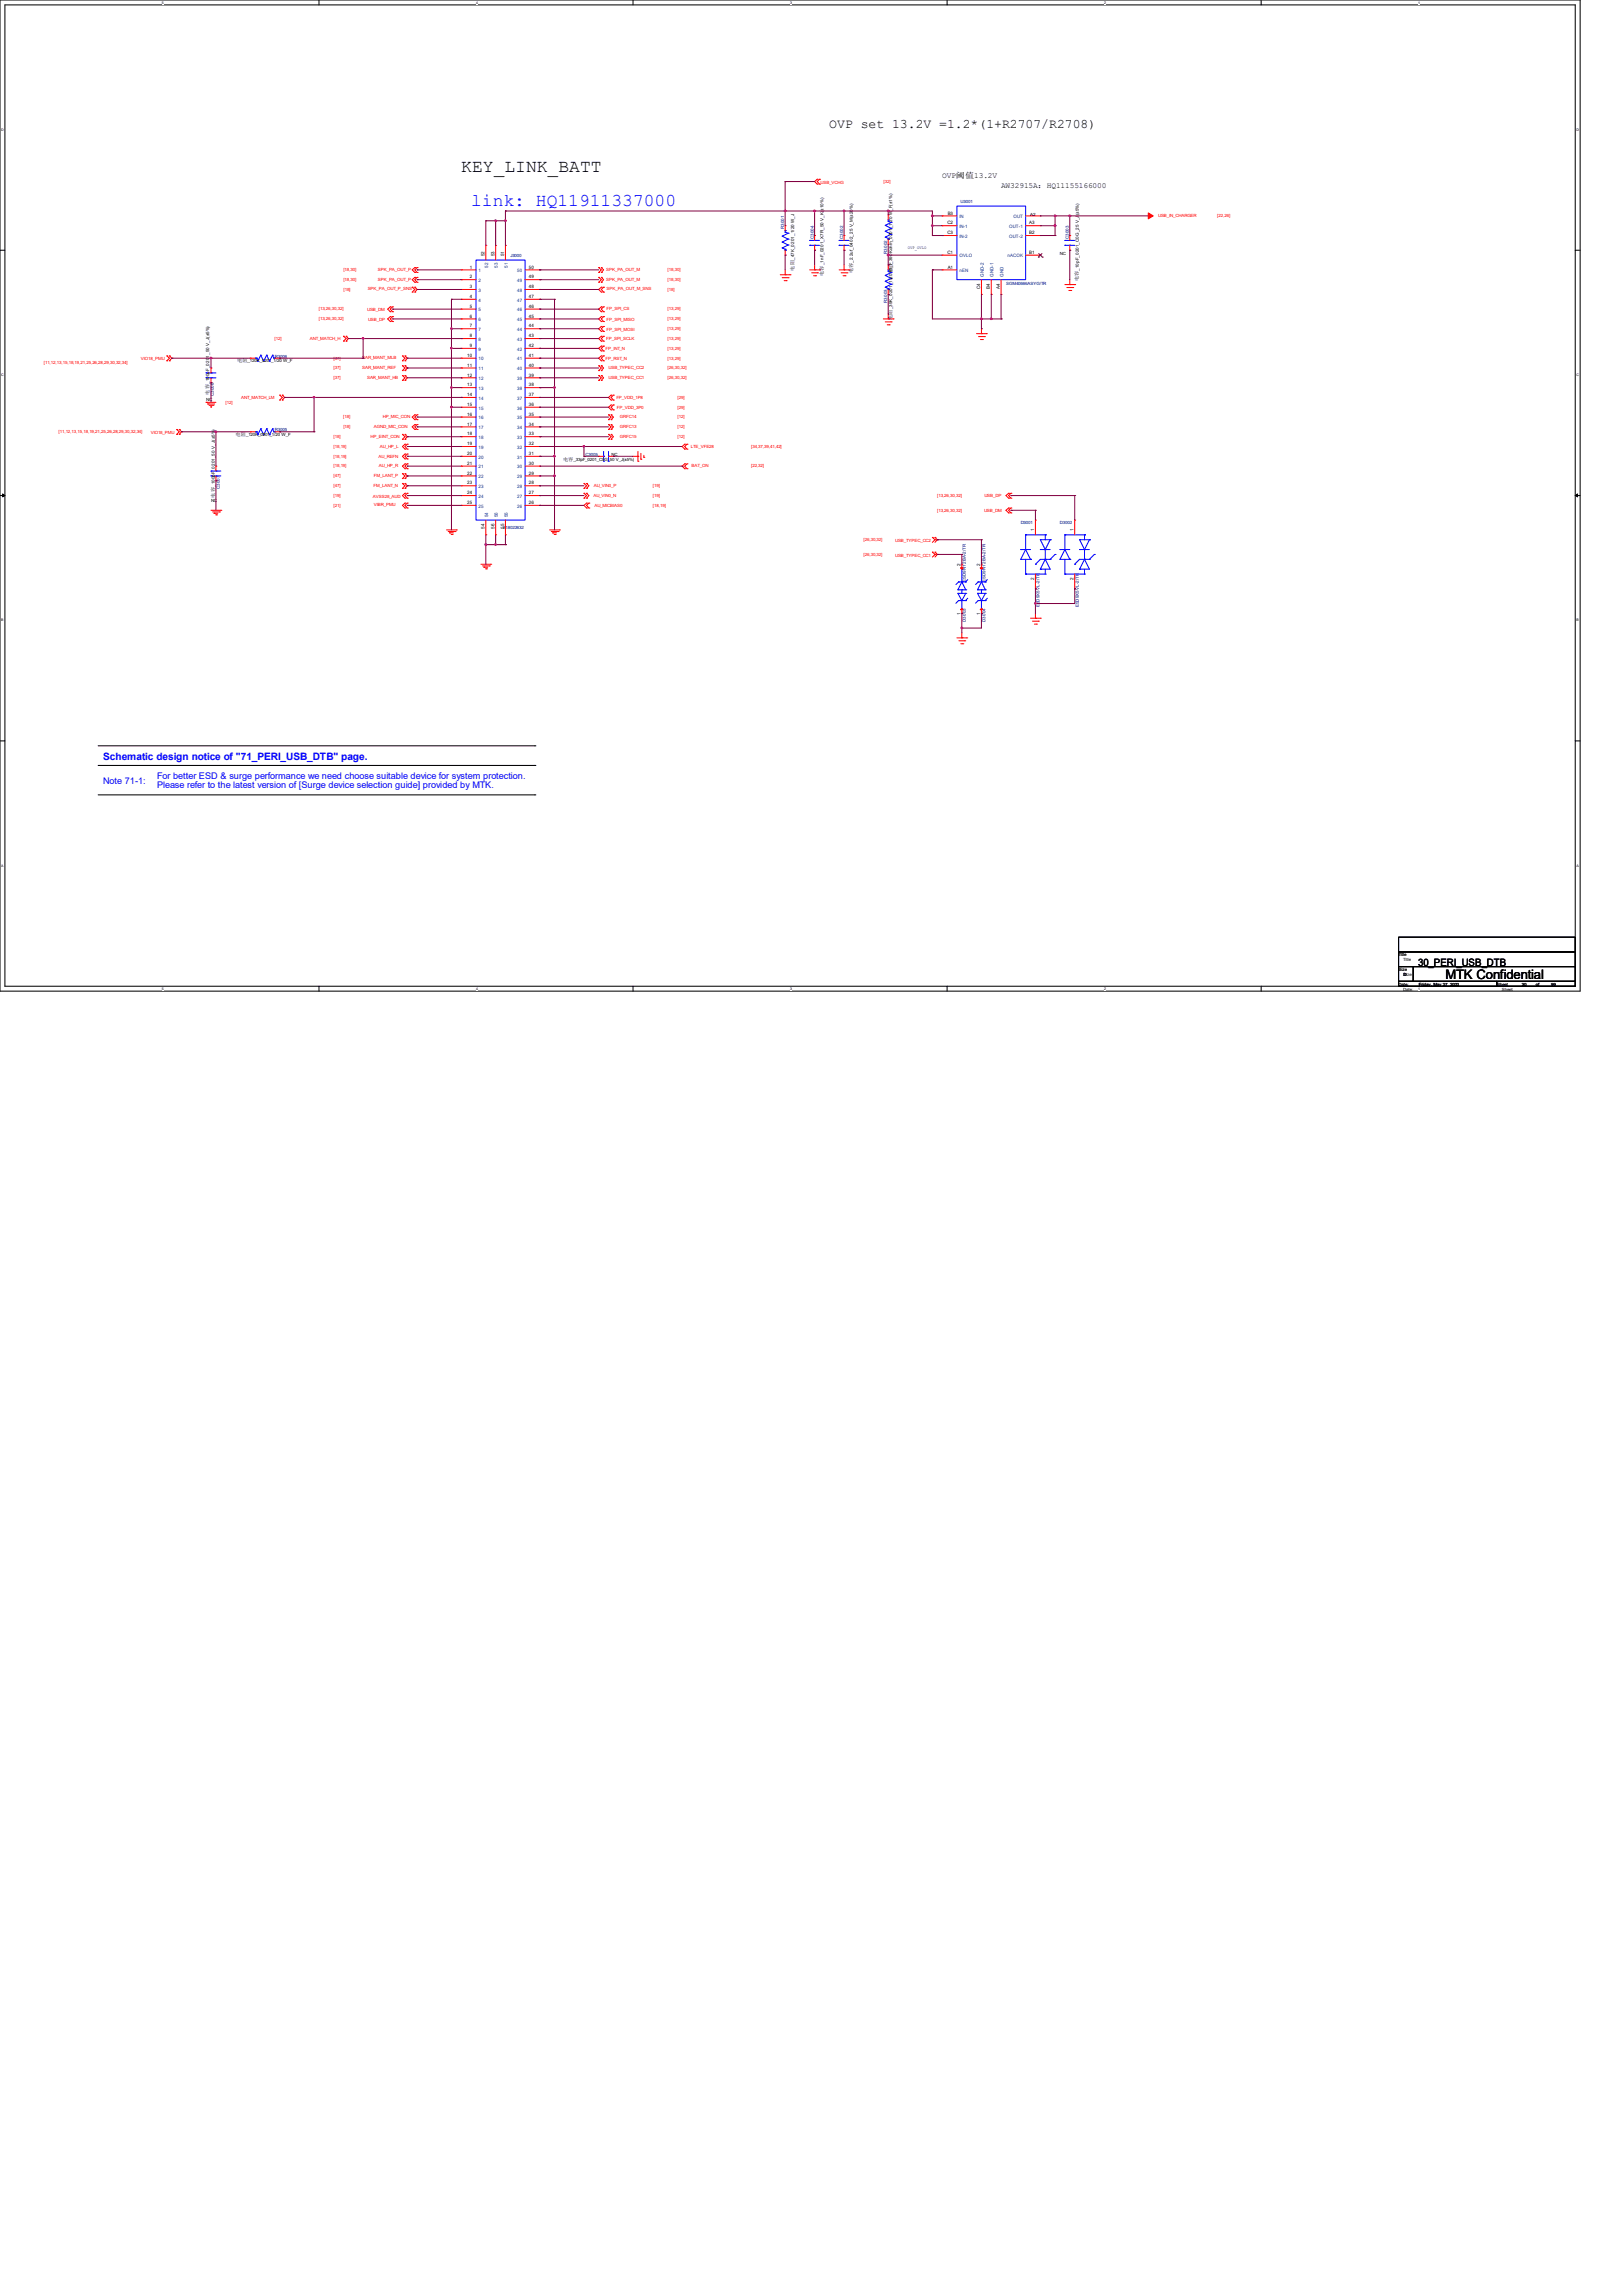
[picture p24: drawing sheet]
<svg xmlns="http://www.w3.org/2000/svg" width="210mm" height="297mm" viewBox="0 0 210 297" stroke-linecap="round" stroke-linejoin="round" font-family="sans-serif">
<defs><g id="words">
<text font-size="2.3" x="59.7" y="22.2">KEY_LINK_BATT</text>
<text font-size="2.3" fill="#00f" x="61" y="26.7">link: HQ11911337000</text>
<g font-size="1.7">
<text x="107.3" y="16.6">OVP set 13.2V =1.2*(1+R2707/R2708)</text>
<text x="187" y="126.7">MTK Confidential</text>
</g>
<text font-size="1.3" fill="#00f" x="13.3" y="98.4">Schematic design notice of &quot;71_PERI_USB_DTB&quot; page.</text>
<text font-size="1.3" x="183.5" y="125">30_PERI_USB_DTB</text>
<g font-size="1.2" fill="#00f">
<text x="13.3" y="101.4">Note 71-1:</text>
<text x="20.3" y="100.8">For better ESD &amp; surge performance we need choose suitable device for system protection.</text>
<text x="20.3" y="102">Please refer to the latest version of [Surge device selection guide] provided by MTK.</text>
</g>
<g font-size="1">
<text x="121.9" y="23.1">OVP阈值13.2V</text>
<text x="129.5" y="24.3">AW32915A：HQ11155166000</text>
</g>
<g font-size=".6" fill="#f00">
<text x="106.2" y="23.8">USB_VCHG</text>
<text x="114.3" y="23.7">[32]</text>
<text x="149.9" y="28.1">USB_IN_CHARGER</text>
<text x="157.5" y="28.1">[22,26]</text>
<text x="44.4" y="35.1">[18,30]</text>
<text x="48.9" y="35.1">SPK_PA_OUT_P</text>
<text x="78.4" y="35.1">SPK_PA_OUT_M</text>
<text x="86.4" y="35.1">[18,30]</text>
<text x="41.2" y="41.4">[13,26,30,32]</text>
<text x="41.2" y="40.2">[13,26,30,32]</text>
<text x="44.4" y="36.4">[18,30]</text>
<text x="44.4" y="37.6">[18]</text>
<text x="47.5" y="40.3">USB_DM</text>
<text x="47.6" y="37.6">SPK_PA_OUT_P_SNS</text>
<text x="47.6" y="41.5">USB_DP</text>
<text x="48.9" y="36.4">SPK_PA_OUT_P</text>
<text x="78.4" y="36.4">SPK_PA_OUT_M</text>
<text x="78.5" y="41.5">FP_SPI_MISO</text>
<text x="78.5" y="40.2">FP_SPI_CS</text>
<text x="78.5" y="37.6">SPK_PA_OUT_M_SNS</text>
<text x="86.4" y="40.2">[13,29]</text>
<text x="86.4" y="41.4">[13,29]</text>
<text x="86.4" y="37.6">[18]</text>
<text x="86.4" y="36.4">[18,30]</text>
<text x="5.7" y="47.2">[11,12,13,15,18,19,21,25,26,28,29,30,32,34]</text>
<text x="18.2" y="46.6">VIO18_PMU</text>
<text x="35.5" y="44">[12]</text>
<text x="40.1" y="44">ANT_MATCH_H</text>
<text x="43.2" y="47.8">[37]</text>
<text x="43.2" y="46.5">[37]</text>
<text x="46.9" y="47.8">SAR_MANT_REF</text>
<text x="46.9" y="46.5">SAR_MANT_MLB</text>
<text x="78.4" y="45.3">FP_INT_N</text>
<text x="78.4" y="46.6">FP_RST_N</text>
<text x="78.4" y="44">FP_SPI_SCLK</text>
<text x="78.5" y="42.8">FP_SPI_MOSI</text>
<text x="78.7" y="47.8">USB_TYPEC_CC2</text>
<text x="86.4" y="47.8">[26,30,32]</text>
<text x="86.4" y="42.7">[13,29]</text>
<text x="86.4" y="45.3">[13,29]</text>
<text x="86.4" y="46.5">[13,29]</text>
<text x="86.4" y="44">[13,29]</text>
<text x="29.2" y="52.2">[12]</text>
<text x="31.2" y="51.7">ANT_MATCH_LM</text>
<text x="43.2" y="49.1">[37]</text>
<text x="47.5" y="49">SAR_MANT_HB</text>
<text x="78.7" y="49.1">USB_TYPEC_CC1</text>
<text x="79.8" y="51.6">FP_VDD_1P8</text>
<text x="79.8" y="52.9">FP_VDD_3P0</text>
<text x="86.4" y="49.1">[26,30,32]</text>
<text x="87.7" y="51.6">[29]</text>
<text x="87.7" y="52.9">[29]</text>
<text x="7.6" y="56.1">[11,12,13,15,18,19,21,25,26,28,29,30,32,34]</text>
<text x="19.5" y="56.1">VIO18_PMU</text>
<text x="43.2" y="58">[18,19]</text>
<text x="43.2" y="59.2">[18,19]</text>
<text x="43.2" y="56.7">[18]</text>
<text x="44.4" y="54.1">[18]</text>
<text x="44.4" y="55.4">[18]</text>
<text x="48" y="56.6">HP_EINT_CON</text>
<text x="48.4" y="55.4">AGND_MIC_CON</text>
<text x="49" y="59.2">AU_REFN</text>
<text x="49.1" y="58">AU_HP_L</text>
<text x="49.5" y="54.1">HP_MIC_CON</text>
<text x="80.2" y="55.4">GRFC13</text>
<text x="80.2" y="56.7">GRFC15</text>
<text x="80.2" y="54.1">GRFC14</text>
<text x="87.7" y="55.4">[12]</text>
<text x="87.7" y="56.7">[12]</text>
<text x="87.7" y="54.1">[12]</text>
<text x="89.4" y="58">LTE_VFE28</text>
<text x="97.2" y="58">[34,37,39,41,42]</text>
<text x="43.2" y="60.5">[18,19]</text>
<text x="43.2" y="61.8">[47]</text>
<text x="43.2" y="65.6">[21]</text>
<text x="43.2" y="63">[47]</text>
<text x="43.2" y="64.3">[19]</text>
<text x="48.3" y="64.4">AVSS28_AUD</text>
<text x="48.3" y="63">FM_LANT_N</text>
<text x="48.4" y="61.7">FM_LANT_P</text>
<text x="48.4" y="65.5">VIBR_PMU</text>
<text x="49" y="60.5">AU_HP_R</text>
<text x="76.8" y="64.3">AU_VIN0_N</text>
<text x="76.8" y="63">AU_VIN0_P</text>
<text x="76.9" y="65.6">AU_MICBIAS0</text>
<text x="84.5" y="63">[19]</text>
<text x="84.5" y="65.6">[18,19]</text>
<text x="84.5" y="64.3">[19]</text>
<text x="89.5" y="60.5">BAT_ON</text>
<text x="97.2" y="60.5">[22,32]</text>
<text x="121.3" y="64.3">[13,26,30,32]</text>
<text x="127.4" y="64.3">USB_DP</text>
<text x="111.7" y="70">[26,30,32]</text>
<text x="111.7" y="71.9">[26,30,32]</text>
<text x="115.8" y="70.2">USB_TYPEC_CC2</text>
<text x="121.3" y="66.2">[13,26,30,32]</text>
<text x="127.3" y="66.3">USB_DM</text>
<text x="115.8" y="72.1">USB_TYPEC_CC1</text>
</g>
<g font-size=".6" fill="#000080">
<text x="101.5" y="29.7" transform="rotate(-90 101.5 29.7)">R3001</text>
<text x="124.3" y="26.3">U3001</text>
<text x="66" y="33.3">J3000</text>
<text x="105.3" y="30.9" transform="rotate(-90 105.3 30.9)">C3004</text>
<text x="109.1" y="30.9" transform="rotate(-90 109.1 30.9)">C3002</text>
<text x="114.8" y="32.8" transform="rotate(-90 114.8 32.8)">R3002</text>
<text x="138.3" y="30.9" transform="rotate(-90 138.3 30.9)">C3003</text>
<text x="114.8" y="39.2" transform="rotate(-90 114.8 39.2)">R3003</text>
<text x="130.2" y="36.8">SGM40666ASYG/TR</text>
<text x="35.6" y="46.3">R3006</text>
<text x="27.7" y="51.3" transform="rotate(-90 27.7 51.3)">C3006</text>
<text x="35.6" y="55.8">R3005</text>
<text x="75.8" y="59">C3005</text>
<text x="28.4" y="63.3" transform="rotate(-90 28.4 63.3)">C3007</text>
<text x="65.1" y="68.5">818022632</text>
<text x="132.1" y="67.9">D3001</text>
<text x="137.2" y="67.9">D3002</text>
<text x="125" y="75.3" transform="rotate(-90 125 75.3)">ESD9N12BA-2/TR</text>
<text x="127.5" y="75.3" transform="rotate(-90 127.5 75.3)">ESD9N12BA-2/TR</text>
<text x="125" y="80.5" transform="rotate(-90 125 80.5)">D3003</text>
<text x="127.5" y="80.5" transform="rotate(-90 127.5 80.5)">D3004</text>
<text x="134.5" y="78.6" transform="rotate(-90 134.5 78.6)">ESD9X5VL-2/TR</text>
<text x="139.6" y="78.6" transform="rotate(-90 139.6 78.6)">ESD9X5VL-2/TR</text>
</g>
<g font-size=".6">
<text x="122.6" y="29">C2</text>
<text x="122.6" y="27.8">B3</text>
<text x="133.2" y="29">A3</text>
<text x="133.3" y="27.9">A2</text>
<text x="60.8" y="34.8">1</text>
<text x="62.7" y="33.2" transform="rotate(-90 62.7 33.2)">52</text>
<text x="64" y="33.2" transform="rotate(-90 64 33.2)">53</text>
<text x="65.2" y="33.2" transform="rotate(-90 65.2 33.2)">51</text>
<text x="68.4" y="34.8">50</text>
<text x="102.7" y="35" transform="rotate(-90 102.7 35)">电阻</text>
<text x="102.7" y="33.7" transform="rotate(-90 102.7 33.7)">_47K_0201_1/20 W_J</text>
<text x="106.6" y="35.7" transform="rotate(-90 106.6 35.7)">电容</text>
<text x="106.6" y="34.3" transform="rotate(-90 106.6 34.3)">_1nF_0201_X7R_50 V_K(±10%)</text>
<text x="110.4" y="35.4" transform="rotate(-90 110.4 35.4)">电容</text>
<text x="110.4" y="34" transform="rotate(-90 110.4 34)">_2.2uf_0402_25 V_M(±20%)</text>
<text x="115.4" y="35.5" transform="rotate(-90 115.4 35.5)">电阻</text>
<text x="117.5" y="32.3">OVP_OVLO</text>
<text x="122.6" y="32.9">C1</text>
<text x="122.6" y="30.3">C3</text>
<text x="122.6" y="34.8">A1</text>
<text x="133.2" y="30.3">B2</text>
<text x="133.2" y="32.9">B1</text>
<text x="137.2" y="32.9">NC</text>
<text x="139.6" y="35.1" transform="rotate(-90 139.6 35.1)">_10pF_0201_C0G_25 V_J(±5%)</text>
<text x="60.8" y="36">2</text>
<text x="60.8" y="37.3">3</text>
<text x="60.8" y="38.6">4</text>
<text x="60.8" y="39.8">5</text>
<text x="60.8" y="41.1">6</text>
<text x="68.4" y="41.1">45</text>
<text x="68.4" y="39.8">46</text>
<text x="68.4" y="38.6">47</text>
<text x="68.4" y="37.3">48</text>
<text x="68.4" y="36">49</text>
<text x="115.4" y="41.4" transform="rotate(-90 115.4 41.4)">电阻</text>
<text x="115.4" y="40" transform="rotate(-90 115.4 40)">_39K_0201_1/20 W_F_390Kohm_0201_1/20 W_F(±1%)</text>
<text x="126.8" y="37.4" transform="rotate(-90 126.8 37.4)">C4</text>
<text x="128.1" y="37.4" transform="rotate(-90 128.1 37.4)">B4</text>
<text x="129.4" y="37.4" transform="rotate(-90 129.4 37.4)">A4</text>
<text x="139.6" y="36.4" transform="rotate(-90 139.6 36.4)">电容</text>
<text x="30.7" y="46.9">电阻</text>
<text x="32" y="46.9">_120K_0201_1/20 W_F</text>
<text x="60.4" y="46.2">10</text>
<text x="60.4" y="47.5">11</text>
<text x="60.8" y="42.4">7</text>
<text x="60.8" y="43.6">8</text>
<text x="60.8" y="44.9">9</text>
<text x="68.4" y="47.5">40</text>
<text x="68.4" y="46.2">41</text>
<text x="68.4" y="44.9">42</text>
<text x="68.4" y="43.6">43</text>
<text x="68.4" y="42.4">44</text>
<text x="26.7" y="51.9">NC</text>
<text x="27.1" y="51.1" transform="rotate(-90 27.1 51.1)">电容</text>
<text x="27.1" y="49.7" transform="rotate(-90 27.1 49.7)">_100pF_0201_50 V_J(±5%)</text>
<text x="60.4" y="48.7">12</text>
<text x="60.4" y="50">13</text>
<text x="60.4" y="51.3">14</text>
<text x="60.4" y="52.5">15</text>
<text x="60.4" y="53.8">16</text>
<text x="68.4" y="53.8">35</text>
<text x="68.4" y="52.5">36</text>
<text x="68.4" y="51.3">37</text>
<text x="68.4" y="50">38</text>
<text x="68.4" y="48.7">39</text>
<text x="30.5" y="56.4">电阻</text>
<text x="31.8" y="56.4">_120K_0201_1/20 W_F</text>
<text x="60.4" y="55.1">17</text>
<text x="60.4" y="56.3">18</text>
<text x="60.4" y="57.6">19</text>
<text x="60.4" y="58.9">20</text>
<text x="68.4" y="58.9">31</text>
<text x="68.4" y="57.6">32</text>
<text x="68.4" y="56.3">33</text>
<text x="68.4" y="55.1">34</text>
<text x="72.9" y="59.6">电容</text>
<text x="74.2" y="59.6">_33pF_0201_C0G_50 V_J(±5%)</text>
<text x="79.1" y="59">NC</text>
<text x="27.3" y="65">NC</text>
<text x="27.8" y="64.4" transform="rotate(-90 27.8 64.4)">电容</text>
<text x="27.8" y="63" transform="rotate(-90 27.8 63)">_100pF_0201_50 V_J(±5%)</text>
<text x="60.4" y="60.2">21</text>
<text x="60.4" y="61.4">22</text>
<text x="60.4" y="62.7">23</text>
<text x="60.4" y="64">24</text>
<text x="60.4" y="65.2">25</text>
<text x="68.4" y="65.2">26</text>
<text x="68.4" y="64">27</text>
<text x="68.4" y="62.7">28</text>
<text x="68.4" y="61.4">29</text>
<text x="68.4" y="60.2">30</text>
<text x="62.7" y="68.5" transform="rotate(-90 62.7 68.5)">54</text>
<text x="64" y="68.5" transform="rotate(-90 64 68.5)">56</text>
<text x="65.2" y="68.5" transform="rotate(-90 65.2 68.5)">55</text>
<text x="133.8" y="68.7" transform="rotate(-90 133.8 68.7)">1</text>
<text x="138.9" y="68.7" transform="rotate(-90 138.9 68.7)">1</text>
<text x="124.3" y="73.2" transform="rotate(-90 124.3 73.2)">2</text>
<text x="126.8" y="73.2" transform="rotate(-90 126.8 73.2)">2</text>
<text x="133.8" y="75.1" transform="rotate(-90 133.8 75.1)">2</text>
<text x="138.9" y="75.1" transform="rotate(-90 138.9 75.1)">2</text>
<text x="124.3" y="79.5" transform="rotate(-90 124.3 79.5)">1</text>
<text x="126.8" y="79.5" transform="rotate(-90 126.8 79.5)">1</text>
<text x="181" y="123.7">Title</text>
<text x="181" y="125.6">Size</text>
<text x="181.6" y="124.4">Title</text>
<text x="181" y="127.6">Date:</text>
<text x="181.6" y="126.3">Size</text>
<text x="181.6" y="128.2">Date:</text>
<text x="181.6" y="126.3">D</text>
<text x="183.6" y="127.6">Friday, May 27, 2022</text>
<text x="193.7" y="127.6">Sheet</text>
<text x="194.3" y="128.2">Sheet</text>
<text x="196.9" y="127.6">30</text>
<text x="198.8" y="127.6">of</text>
<text x="200.7" y="127.6">99</text>
</g>
<g font-size=".6" fill="#004080">
<text x="124.2" y="28.2">IN</text>
<text x="124.2" y="29.5">IN-1</text>
<text x="130.6" y="29.5">OUT-1</text>
<text x="131.1" y="28.2">OUT</text>
<text x="61.9" y="35.2">1</text>
<text x="63.2" y="34.7" transform="rotate(-90 63.2 34.7)">52</text>
<text x="64.4" y="34.7" transform="rotate(-90 64.4 34.7)">53</text>
<text x="65.7" y="34.7" transform="rotate(-90 65.7 34.7)">51</text>
<text x="66.9" y="35.2">50</text>
<text x="124.2" y="35.2">nEN</text>
<text x="124.2" y="33.3">OVLO</text>
<text x="124.2" y="30.8">IN-2</text>
<text x="127.3" y="35.9" transform="rotate(-90 127.3 35.9)">GND-2</text>
<text x="128.6" y="35.9" transform="rotate(-90 128.6 35.9)">GND-1</text>
<text x="129.8" y="35.9" transform="rotate(-90 129.8 35.9)">GND</text>
<text x="130.4" y="33.3">nACOK</text>
<text x="130.6" y="30.8">OUT-2</text>
<text x="61.9" y="36.5">2</text>
<text x="61.9" y="37.8">3</text>
<text x="61.9" y="39">4</text>
<text x="61.9" y="40.3">5</text>
<text x="61.9" y="41.6">6</text>
<text x="66.9" y="41.6">45</text>
<text x="66.9" y="40.3">46</text>
<text x="66.9" y="39">47</text>
<text x="66.9" y="37.8">48</text>
<text x="66.9" y="36.5">49</text>
<text x="61.9" y="42.8">7</text>
<text x="61.9" y="44.1">8</text>
<text x="61.9" y="45.4">9</text>
<text x="61.9" y="46.7">10</text>
<text x="61.9" y="47.9">11</text>
<text x="66.9" y="47.9">40</text>
<text x="66.9" y="46.7">41</text>
<text x="66.9" y="45.4">42</text>
<text x="66.9" y="44.1">43</text>
<text x="66.9" y="42.8">44</text>
<text x="61.9" y="49.2">12</text>
<text x="61.9" y="50.5">13</text>
<text x="61.9" y="51.7">14</text>
<text x="61.9" y="53">15</text>
<text x="66.9" y="53">36</text>
<text x="66.9" y="51.7">37</text>
<text x="66.9" y="50.5">38</text>
<text x="66.9" y="49.2">39</text>
<text x="61.9" y="54.3">16</text>
<text x="61.9" y="55.5">17</text>
<text x="61.9" y="56.8">18</text>
<text x="61.9" y="58.1">19</text>
<text x="61.9" y="59.4">20</text>
<text x="66.9" y="59.4">31</text>
<text x="66.9" y="58.1">32</text>
<text x="66.9" y="56.8">33</text>
<text x="66.9" y="55.5">34</text>
<text x="66.9" y="54.3">35</text>
<text x="61.9" y="60.6">21</text>
<text x="61.9" y="61.9">22</text>
<text x="61.9" y="63.2">23</text>
<text x="61.9" y="64.4">24</text>
<text x="61.9" y="65.7">25</text>
<text x="66.9" y="65.7">26</text>
<text x="66.9" y="64.4">27</text>
<text x="66.9" y="63.2">28</text>
<text x="66.9" y="61.9">29</text>
<text x="66.9" y="60.6">30</text>
<text x="63.2" y="67" transform="rotate(-90 63.2 67)">54</text>
<text x="64.4" y="67" transform="rotate(-90 64.4 67)">56</text>
<text x="65.7" y="67" transform="rotate(-90 65.7 67)">55</text>
</g>
<g font-size=".5">
<text x="21" y=".5">5</text>
<text x="61.6" y=".5">4</text>
<text x="102.2" y=".5">3</text>
<text x="142.9" y=".5">2</text>
<text x="183.5" y=".5">1</text>
<text x=".2" y="16.9">D</text>
<text x="204" y="16.9">D</text>
<text x=".2" y="48.6">C</text>
<text x="204" y="48.6">C</text>
<text x=".2" y="80.4">B</text>
<text x="204" y="80.4">B</text>
<text x=".2" y="112.1">A</text>
<text x="204" y="112.1">A</text>
<text x="21" y="128.1">5</text>
<text x="61.6" y="128.1">4</text>
<text x="102.2" y="128.1">3</text>
<text x="142.9" y="128.1">2</text>
<text x="183.5" y="128.1">1</text>
</g>
</g></defs>
<path d="M0 0h204.5v128.3h-204.5zM.6 .6h203.2v127h-203.2z" fill="none" stroke="#000" stroke-width=".13"/>
<g fill="#fff">
<path d="M21 .1h.2v.5h-.2z"/>
<path d="M21 127.7h.2v.5h-.2z"/>
</g>
<path d="M41.3 0v.6M41.3 127.6v.7" fill="none" stroke="#000" stroke-width=".13"/>
<g fill="#fff">
<path d="M61.6 .1h.2v.5h-.2z"/>
<path d="M61.6 127.7h.2v.5h-.2z"/>
</g>
<path d="M81.9 0v.6M81.9 127.6v.7" fill="none" stroke="#000" stroke-width=".13"/>
<g fill="#fff">
<path d="M102.2 .1h.2v.5h-.2z"/>
<path d="M102.2 127.7h.2v.5h-.2z"/>
</g>
<path d="M122.6 0v.6M122.6 127.6v.7" fill="none" stroke="#000" stroke-width=".13"/>
<g fill="#fff">
<path d="M142.9 .1h.2v.5h-.2z"/>
<path d="M142.9 127.7h.2v.5h-.2z"/>
</g>
<path d="M163.2 0v.6M163.2 127.6v.7" fill="none" stroke="#000" stroke-width=".13"/>
<g fill="#fff">
<path d="M183.5 .1h.2v.5h-.2z"/>
<path d="M183.5 127.7h.2v.5h-.2z"/>
<path d="M.2 16.5h.3v.5h-.3z"/>
<path d="M204 16.5h.3v.5h-.3z"/>
<path d="M.2 48.3h.3v.5h-.3z"/>
<path d="M204 48.3h.3v.5h-.3z"/>
</g>
<path d="M0 32.4h.6M203.8 32.4h.7" fill="none" stroke="#000" stroke-width=".13"/>
<g fill="#fff">
<path d="M.2 80h.2v.5h-.2z"/>
<path d="M204 80h.3v.5h-.3z"/>
</g>
<path d="M0 64.1h.6M203.8 64.1h.7" fill="none" stroke="#000" stroke-width=".13"/>
<path d="M.3 63.9l.3 .2-.3 .2zM203.8 64.1l.3-.2v.4z" fill="#000" stroke="#000" stroke-width=".13"/>
<g fill="#fff">
<path d="M.2 111.8h.3v.5h-.3z"/>
<path d="M204 111.8h.3v.5h-.3z"/>
</g>
<g fill="none" stroke="#000" stroke-width=".13">
<path d="M0 95.9h.6M12.7 96.5h56.5M12.7 99.1h56.5M69.2 96.5h.1M69.2 99.1h.1M203.8 95.9h.7M12.7 102.9h56.5M69.2 102.9h.1M181 121.3h22.8v1.9h-22.8zM181 123.2h22.8v1.9h-22.8zM181 127h12.7v.6h-12.7zM181 125.1h1.9v1.9h-1.9z"/>
<path d="M182.9 125.1h20.9v1.9h-20.9zM193.7 127h10.1v.6h-10.1z"/>
</g>
<g fill="none" stroke="#f00" stroke-width=".13">
<path d="M50.5 39.7l-.3 .3 .3 .3M50.5 39.7h.1M50.8 39.7h.1M50.8 39.7l-.3 .3 .3 .3M53.3 37.2h.1M53.3 37.8h.1M53.3 37.2l.4 .3-.4 .3M53.7 34.6l-.4 .3 .4 .4M53.7 35.9l-.4 .3 .4 .3M53.7 37.2l.3 .3-.3 .3M53.7 37.8h.1M53.7 37.2h.1"/>
<path d="M53.7 34.6h.1M53.7 35.3h.1M53.7 35.9h.1M53.7 36.5h.1M54 34.6h.1M54 35.3h.1M54 35.9h.1M54 36.5h.1M54 34.6l-.3 .3 .3 .4M54 35.9l-.3 .3 .3 .3M59.7 34.9h.1M59.7 36.2h.1"/>
<path d="M59.7 37.5h.1M59.7 38.7h.1M59.7 34.9h1.9M59.7 36.2h1.9M59.7 37.5h1.9M59.7 38.7h1.9M62.9 31.8h.1M62.9 31.8v1.9M64.1 31.8h.1M64.1 31.8v1.9M65.4 31.8h.1M65.4 31.8v1.9"/>
<path d="M67.9 34.9h2M67.9 36.2h2M67.9 37.5h2M67.9 38.7h2M69.8 38.7h.1M69.8 37.5h.1M69.8 36.2h.1M69.8 34.9h.1M77.5 35.9l.3 .3-.3 .3M77.5 34.6l.3 .3-.3 .4M77.5 34.6h.1M77.5 35.3h.1"/>
<path d="M77.5 35.9h.1M77.5 36.5h.1M77.8 34.6l.3 .3-.3 .4M77.8 35.9l.3 .3-.3 .3M77.8 39.7h.1M77.8 37.8h.1M77.8 37.2h.1M77.8 34.6h.1M77.8 35.3h.1M77.8 35.9h.1M77.8 36.5h.1M77.8 39.7l-.3 .3 .3 .3"/>
<path d="M77.8 37.2l-.3 .3 .3 .3M78.1 39.7h.1M78.1 37.2h.1M78.1 37.8h.1M78.1 37.2l-.3 .3 .3 .3M78.1 39.7l-.3 .3 .3 .3M101 35.6h1.2M101.2 35.9h.8M101.5 36.3h.2M101.6 35.6h.1M101.6 33h.1M101.6 29.2h.1"/>
<path d="M101.6 29.2v.6M101.6 32.4v.6M101.6 34.9v.7M101.7 36.3h.1M102 35.9h.1M102.2 35.6h.1M104.8 34.9h1.2M105 35.3h.8M105.3 35.7h.2M105.4 34.9h.1M105.4 30.5h.1M105.4 32.4h.1"/>
<path d="M105.4 30.5v.6M105.4 31.8v.6M105.4 34.3v.6M105.5 35.7h.1M105.7 23.2l-.3 .3 .3 .3M105.7 23.2h.1M105.7 23.8h.1M105.8 35.3h.1M106 34.9h.1M106 23.8h.1M106 23.2h.1M106 23.2l-.3 .3 .3 .3"/>
<path d="M108.6 34.9h1.3M108.8 35.3h.8M109.1 35.7h.2M109.2 34.9h.1M109.2 30.5h.1M109.2 32.4h.1M109.2 30.5v.6M109.2 31.8v.6M109.2 34.3v.6M109.3 35.7h.1M109.6 35.3h.1M109.9 34.9h.1"/>
<path d="M114.9 31.6h.1M114.9 27.8h.1M114.9 38.1h.1M114.9 34.3h.1M114.9 27.8v.6M114.9 31v.6M114.9 34.3v.6M114.9 37.5v.6M121.9 34.9h1.9M121.9 27.9h1.9M121.9 29.2h1.9M121.9 33h1.9"/>
<path d="M121.9 30.5h1.9M121.9 34.9h.1M121.9 27.9h.1M121.9 33h.1M121.9 29.2h.1M121.9 30.5h.1M127 38.1h.1M127 36.2v1.9M128.3 38.1h.1M128.3 36.2v1.9M129.5 38.1h.1M129.5 36.2v1.9"/>
<path d="M132.7 27.9h1.9M132.7 29.2h1.9M132.7 33h1.9M132.7 30.5h1.9M134.6 27.9h.1M134.6 29.2h.1M134.6 33h.1M134.6 30.5h.1M137.8 36.8h1.3M138 37.2h.8M138.3 37.6h.3M138.4 36.8h.1"/>
<path d="M138.4 30.5h.1M138.4 32.4h.1M138.4 30.5v.6M138.4 31.8v.6M138.4 36.2v.6M138.6 37.6h.1M138.8 37.2h.1M139.1 36.8h.1M21.6 46.1l.3 .3-.3 .3M21.6 46.7h.1M21.6 46.1h.1M21.9 46.1h.1"/>
<path d="M21.9 46.7h.1M21.9 46.1l.3 .3-.3 .3M22.9 55.6l.3 .3-.3 .3M22.9 56.2h.1M22.9 55.6h.1M23.2 55.6l.3 .3-.3 .3M23.2 55.6h.1M23.2 56.2h.1M26.7 52.1h1.2M26.7 52.1h.1M26.9 52.3h.1M26.9 52.3h.9"/>
<path d="M27.1 52.5h.5M27.3 52.7h.1M27.3 49.5h.1M27.3 47.6h.1M27.3 47.6v.7M27.3 48.9v.6M27.6 52.5h.1M32.4 46.4h.6M32.4 55.9h.6M32.4 46.4h.1M32.4 55.9h.1M35.6 46.4h.6"/>
<path d="M35.6 55.9h.6M36.2 51.1l.3 .3-.3 .4M36.2 51.1h.1M36.2 51.8h.1M36.2 46.4h.1M36.2 55.9h.1M36.5 51.8h.1M36.5 51.1h.1M36.5 51.1l.3 .3-.3 .4M44.4 43.5l.4 .3-.4 .4M44.4 43.5h.1M44.4 44.2h.1"/>
<path d="M44.8 44.2h.1M44.8 43.5h.1M44.8 43.5l.3 .3-.3 .4M50.5 41l-.3 .3 .3 .3M50.5 41h.1M50.5 41.6h.1M50.5 40.3h.1M50.8 41h.1M50.8 41.6h.1M50.8 40.3h.1M50.8 41l-.3 .3 .3 .3M52.1 56.2l.3 .3-.3 .4"/>
<path d="M52.1 48.6l.3 .3-.3 .3M52.1 47.3l.3 .3-.3 .4M52.1 46.1l.3 .3-.3 .3M52.1 48.6h.1M52.1 49.2h.1M52.1 56.2h.1M52.1 56.9h.1M52.1 47.3h.1M52.1 48h.1M52.1 46.1h.1M52.1 46.7h.1M52.4 48.6l.3 .3-.3 .3"/>
<path d="M52.4 56.2l.3 .3-.3 .4M52.4 47.3l.3 .3-.3 .4M52.4 46.1l.3 .3-.3 .3M52.4 49.2h.1M52.4 48.6h.1M52.4 56.9h.1M52.4 56.2h.1M52.4 57.5h.1M52.4 58.1h.1M52.4 58.8h.1M52.4 59.4h.1M52.4 48h.1"/>
<path d="M52.4 47.3h.1M52.4 46.7h.1M52.4 46.1h.1M52.4 57.5l-.3 .3 .3 .3M52.4 58.8l-.3 .3 .3 .3M52.7 57.5h.1M52.7 58.1h.1M52.7 58.8h.1M52.7 59.4h.1M52.7 57.5l-.3 .3 .3 .3M52.7 58.8l-.3 .3 .3 .3M53.7 53.7l-.4 .3 .4 .3"/>
<path d="M53.7 54.9l-.4 .3 .4 .4M53.7 53.7h.1M53.7 54.3h.1M53.7 54.9h.1M53.7 55.6h.1M54 53.7h.1M54 54.3h.1M54 54.9h.1M54 55.6h.1M54 53.7l-.3 .3 .3 .3M54 54.9l-.3 .3 .3 .4M59.7 40h.1"/>
<path d="M59.7 41.3h.1M59.7 42.5h.1M59.7 43.8h.1M59.7 45.1h.1M59.7 46.4h.1M59.7 47.6h.1M59.7 48.9h.1M59.7 50.2h.1M59.7 51.4h.1M59.7 52.7h.1M59.7 54h.1M59.7 55.2h.1"/>
<path d="M59.7 56.5h.1M59.7 57.8h.1M59.7 59.1h.1M59.7 41.3h1.9M59.7 59.1h1.9M59.7 46.4h1.9M59.7 40h1.9M59.7 42.5h1.9M59.7 43.8h1.9M59.7 45.1h1.9M59.7 47.6h1.9M59.7 48.9h1.9"/>
<path d="M59.7 50.2h1.9M59.7 51.4h1.9M59.7 52.7h1.9M59.7 54h1.9M59.7 55.2h1.9M59.7 56.5h1.9M59.7 57.8h1.9M67.9 41.3h2M67.9 59.1h2M67.9 46.4h2M67.9 40h2M67.9 42.5h2"/>
<path d="M67.9 43.8h2M67.9 45.1h2M67.9 47.6h2M67.9 48.9h2M67.9 50.2h2M67.9 51.4h2M67.9 52.7h2M67.9 54h2M67.9 55.2h2M67.9 56.5h2M67.9 57.8h2M69.8 59.1h.1"/>
<path d="M69.8 57.8h.1M69.8 56.5h.1M69.8 55.2h.1M69.8 54h.1M69.8 52.7h.1M69.8 51.4h.1M69.8 50.2h.1M69.8 48.9h.1M69.8 47.6h.1M69.8 46.4h.1M69.8 45.1h.1M69.8 43.8h.1"/>
<path d="M69.8 42.5h.1M69.8 41.3h.1M69.8 40h.1M77.5 59.1h.6M77.5 47.3l.3 .3-.3 .4M77.5 48.6l.3 .3-.3 .3M77.5 48h.1M77.5 47.3h.1M77.5 49.2h.1M77.5 48.6h.1M77.5 59.1h.1M77.8 47.3l.3 .3-.3 .4"/>
<path d="M77.8 48.6l.3 .3-.3 .3M77.8 48h.1M77.8 47.3h.1M77.8 49.2h.1M77.8 48.6h.1M77.8 42.2h.1M77.8 42.9h.1M77.8 41h.1M77.8 41.6h.1M77.8 43.5h.1M77.8 44.2h.1M77.8 40.3h.1"/>
<path d="M77.8 45.4h.1M77.8 44.8h.1M77.8 46.7h.1M77.8 46.1h.1M77.8 42.2l-.3 .3 .3 .4M77.8 41l-.3 .3 .3 .3M77.8 43.5l-.3 .3 .3 .4M77.8 44.8l-.3 .3 .3 .3M77.8 46.1l-.3 .3 .3 .3M78.1 42.9h.1M78.1 42.2h.1M78.1 41.6h.1"/>
<path d="M78.1 41h.1M78.1 44.2h.1M78.1 43.5h.1M78.1 40.3h.1M78.1 44.8h.1M78.1 45.4h.1M78.1 46.1h.1M78.1 46.7h.1M78.1 42.2l-.3 .3 .3 .4M78.1 41l-.3 .3 .3 .3M78.1 43.5l-.3 .3 .3 .4M78.1 44.8l-.3 .3 .3 .3"/>
<path d="M78.1 46.1l-.3 .3 .3 .3M78.7 54.9h.1M78.7 55.6h.1M78.7 56.2h.1M78.7 56.9h.1M78.7 53.7h.1M78.7 54.3h.1M78.7 59.1h.7M78.7 54.9l.4 .3-.4 .4M78.7 56.2l.4 .3-.4 .4M78.7 53.7l.4 .3-.4 .3M79.1 51.1l-.4 .3 .4 .4"/>
<path d="M79.1 52.4l-.4 .3 .4 .3M79.1 54.9l.3 .3-.3 .4M79.1 56.2l.3 .3-.3 .4M79.1 53.7l.3 .3-.3 .3M79.1 54.9h.1M79.1 55.6h.1M79.1 56.2h.1M79.1 56.9h.1M79.1 53.7h.1M79.1 54.3h.1M79.1 51.8h.1M79.1 51.1h.1"/>
<path d="M79.1 53h.1M79.1 52.4h.1M79.4 51.1h.1M79.4 51.8h.1M79.4 52.4h.1M79.4 53h.1M79.4 59.1h.1M79.4 51.1l-.3 .3 .3 .4M79.4 52.4l-.3 .3 .3 .3M81.9 59.1h.6M82.5 59.1h.1M82.5 59.7h.1"/>
<path d="M82.5 58.4v1.3M82.9 59.4h.1M82.9 58.7v.7M83.3 59.2h.1M83.3 58.9v.3M88.6 57.5l-.3 .3 .3 .3M88.6 57.5h.1M88.6 58.1h.1M88.9 58.1h.1M88.9 57.5h.1M88.9 57.5l-.3 .3 .3 .3M114.3 41.3h1.3"/>
<path d="M114.6 41.7h.7M114.8 42h.3M114.9 41.3h.1M114.9 40.6v.7M115.1 42h.1M115.3 41.7h.1M115.6 41.3h.1M126.4 43.2h1.2M126.6 43.6h.8M126.9 43.9h.2M127 43.2h.1M127 42.5v.7"/>
<path d="M127.1 43.9h.1M127.4 43.6h.1M127.6 43.2h.1M27.3 66h1.3M27.5 66.3h.9M27.7 66.4h.5M27.7 66.4h.1M27.9 66.6h.1M27.9 62.2h.1M27.9 60.3h.1M27.9 60.3v.7M27.9 61.6v.6"/>
<path d="M28 66.6h.1M28.4 66.3h.1M28.6 66h.1M52.1 61.3l.3 .3-.3 .3M52.1 62.6l.3 .3-.3 .3M52.1 61.3h.1M52.1 61.9h.1M52.1 62.6h.1M52.1 63.2h.1M52.4 61.3l.3 .3-.3 .3M52.4 62.6l.3 .3-.3 .3M52.4 61.9h.1"/>
<path d="M52.4 61.3h.1M52.4 63.2h.1M52.4 62.6h.1M52.4 65.7h.1M52.4 65.1h.1M52.4 60h.1M52.4 60.7h.1M52.4 63.8h.1M52.4 64.5h.1M52.4 65.1l-.3 .3 .3 .3M52.4 60l-.3 .3 .3 .4M52.4 63.8l-.3 .3 .3 .4"/>
<path d="M52.7 65.7h.1M52.7 65.1h.1M52.7 60h.1M52.7 60.7h.1M52.7 63.8h.1M52.7 64.5h.1M52.7 65.1l-.3 .3 .3 .3M52.7 60l-.3 .3 .3 .4M52.7 63.8l-.3 .3 .3 .4M57.8 68.6h1.3M58 68.8h.9M58.2 69h.1"/>
<path d="M58.2 69h.5M58.4 69.2h.1M58.5 69.2h.1M58.9 68.8h.1M59.1 68.6h.1M59.7 60.3h.1M59.7 61.6h.1M59.7 62.9h.1M59.7 64.1h.1M59.7 65.4h.1M59.7 60.3h1.9M59.7 61.6h1.9"/>
<path d="M59.7 62.9h1.9M59.7 64.1h1.9M59.7 65.4h1.9M62.2 73h1.3M62.4 73.2h.9M62.6 73.4h.1M62.6 73.4h.5M62.8 73.6h.1M62.9 69.2h.1M62.9 67.3v1.9M62.9 73.6h.1M63.3 73.2h.1"/>
<path d="M63.5 73h.1M64.1 69.2h.1M64.1 67.3v1.9M65.4 69.2h.1M65.4 67.3v1.9M67.9 60.3h2M67.9 61.6h2M67.9 62.9h2M67.9 64.1h2M67.9 65.4h2M69.8 65.4h.1M69.8 64.1h.1"/>
<path d="M69.8 62.9h.1M69.8 61.6h.1M69.8 60.3h.1M71.1 68.6h1.3M71.3 68.8h.9M71.5 69h.1M71.5 69h.5M71.7 69.2h.1M71.8 69.2h.1M72.2 68.8h.1M72.4 68.6h.1M75.6 62.6h.1"/>
<path d="M75.6 63.2h.1M75.6 63.8h.1M75.6 64.5h.1M75.6 62.6l.3 .3-.3 .3M75.6 63.8l.3 .3-.3 .4M75.9 65.1l-.3 .3 .3 .3M75.9 62.6l.3 .3-.3 .3M75.9 63.8l.3 .3-.3 .4M75.9 62.6h.1M75.9 63.2h.1M75.9 63.8h.1M75.9 64.5h.1"/>
<path d="M75.9 65.1h.1M75.9 65.7h.1M76.2 65.7h.1M76.2 65.1h.1M76.2 65.1l-.3 .3 .3 .3M88.6 60l-.3 .3 .3 .4M88.6 60.7h.1M88.6 60h.1M88.9 60h.1M88.9 60.7h.1M88.9 60l-.3 .3 .3 .4M120.6 69.6l.4 .3"/>
<path d="M120.6 71.5l.4 .3M120.6 69.6h.1M120.6 71.5h.1M121 69.6l.3 .3M121 71.5l.3 .3M121 69.9h.1M121 69.6h.1M121 71.8h.1M121 71.5h.1M121 69.9l-.4 .3M121 71.8l-.4 .3M121.3 69.9h.1"/>
<path d="M121.3 71.8h.1M121.3 69.9l-.3 .3M121.3 71.8l-.3 .3M124.5 79.4h.1M124.5 73h.1M124.5 73v.7M124.5 78.7v.7M127 79.4h.1M127 73h.1M127 73v.7M127 78.7v.7M130.5 63.8h.1"/>
<path d="M130.5 64.5h.1M130.5 65.7h.1M130.5 66.4h.1M130.5 63.8l-.3 .3 .3 .4M130.5 65.7l-.3 .3 .3 .4M130.8 63.8h.1M130.8 64.5h.1M130.8 65.7h.1M130.8 66.4h.1M130.8 63.8l-.3 .3 .3 .4M130.8 65.7l-.3 .3 .3 .4M134 67.3h.1"/>
<path d="M134 76.2h.1M134 67.3v1.9M134 74.3v1.9M134 79.4v.6M139.1 67.3h.1M139.1 76.2h.1M139.1 67.3v1.9M139.1 74.3v1.9M123.8 82.6h1.3M124.1 82.9h.7M124.3 83.3h.3M124.5 82.6h.1"/>
<path d="M124.5 81.9v.7M124.6 83.3h.1M124.8 82.9h.1M125.1 82.6h.1M133.3 80h1.3M133.6 80.4h.8M133.9 80.8h.2M134 80h.1M134.1 80.8h.1M134.4 80.4h.1M134.6 80h.1"/>
</g>
<g fill="#f00" stroke="#f00" stroke-width=".13">
<path d="M126.8 78.9l.2-.2 .2 .2z"/>
<path d="M126.8 73.5h.4l-.2 .2z"/>
<path d="M124.3 78.9l.2-.2 .1 .2z"/>
<path d="M124.3 73.5h.3l-.1 .2z"/>
<path d="M148.6 27.6l.6 .3-.6 .4z" fill-rule="evenodd"/>
</g>
<g fill="none" stroke="#00f" stroke-width=".13">
<path d="M61.6 33.7h6.3v33.6h-6.3zM101.2 30.6h.1M101.2 31.3h.1M101.2 32.1h.1M101.2 30.6l.8 .3M101.2 31.3l.8 .4M101.2 32.1l.4 .2M101.6 29.8h.1M101.6 32.4h.1M101.6 30.1h.1M101.6 32.3h.1M101.6 29.8v.3"/>
<path d="M101.6 32.3v.1M101.6 30.1l.4 .1M102 30.2h.1M102 30.9h.1M102 31.7h.1M102 30.2l-.8 .4M102 30.9l-.8 .4M102 31.7l-.8 .4M104.8 31.1h.1M104.8 31.8h.1M104.8 31.1h1.2M104.8 31.8h1.2"/>
<path d="M105.4 31.1h.1M105.4 31.8h.1M108.6 31.1h.1M108.6 31.8h.1M108.6 31.1h1.3M108.6 31.8h1.3M109.2 31.1h.1M109.2 31.8h.1M114.6 29.2h.1M114.6 29.9h.1M114.6 30.7h.1M114.6 35.6h.1"/>
<path d="M114.6 36.4h.1M114.6 37.2h.1M114.6 29.2l.7 .3M114.6 29.9l.7 .4M114.6 30.7l.3 .2M114.6 35.6l.7 .4M114.6 36.4l.7 .4M114.6 37.2l.3 .1M114.9 28.4h.1M114.9 31h.1M114.9 28.7h.1M114.9 30.9h.1"/>
<path d="M114.9 34.9h.1M114.9 37.5h.1M114.9 35.1h.1M114.9 37.3h.1M114.9 28.4v.3M114.9 30.9v.1M114.9 34.9v.2M114.9 37.3v.2M114.9 28.7l.4 .1M114.9 35.1l.4 .2M115.3 28.8h.1M115.3 29.5h.1"/>
<path d="M115.3 30.3h.1M115.3 35.3h.1M115.3 36h.1M115.3 36.8h.1M115.3 28.8l-.7 .4M115.3 29.5l-.7 .4M115.3 30.3l-.7 .4M115.3 35.3l-.7 .3M115.3 36l-.7 .4M115.3 36.8l-.7 .4M123.8 26.7h8.9v9.5h-8.9zM137.8 31.1h.1"/>
<path d="M137.8 31.8h.1M137.8 31.1h1.3M137.8 31.8h1.3M138.4 31.1h.1M138.4 31.8h.1M26.7 48.9h1.2M26.7 48.3h1.2M26.7 48.9h.1M26.7 48.3h.1M27.3 48.9h.1M27.3 48.3h.1M33 46.4h.1"/>
<path d="M33 55.9h.1M33 46.4h.2M33 55.9h.2M33.2 46.4h.1M33.2 55.9h.1M33.2 46.4l.2 .3M33.2 55.9l.2 .4M33.4 46.7h.1M33.4 56.3h.1M33.7 46l-.3 .7M33.7 55.5l-.3 .8M33.7 46h.1"/>
<path d="M33.7 55.5h.1M33.7 46l.4 .7M33.7 55.5l.4 .8M34.1 46.7h.1M34.1 56.3h.1M34.5 46l-.4 .7M34.5 55.5l-.4 .8M34.5 46h.1M34.5 55.5h.1M34.5 46l.4 .7M34.5 55.5l.4 .8M34.9 46.7h.1"/>
<path d="M34.9 56.3h.1M35.3 46l-.4 .7M35.3 55.5l-.4 .8M35.3 46h.1M35.3 55.5h.1M35.3 46l.1 .4M35.3 55.5l.1 .4M35.4 46.4h.1M35.4 55.9h.1M35.4 46.4h.2M35.4 55.9h.2M35.6 46.4h.1"/>
<path d="M35.6 55.9h.1M78.1 59.7h.1M78.1 59.1h.1M78.1 58.4v1.3M78.7 59.1h.1M78.7 59.7h.1M78.7 58.4v1.3M27.3 61.6h1.3M27.3 61h1.3M27.3 61.6h.1M27.3 61h.1M27.9 61.6h.1"/>
<path d="M27.9 61h.1M124 76.3h.1M124 76.8h.1M124 76.8h1M124 76.8l.5 .9M124 76.3h1M124 75.3h.1M124 77.7h.1M124 75.3h.9M124 77.7h.9M124 75.3l-.3 .3M124 77.7l-.3 .4"/>
<path d="M124.5 75.3l-.5 1M124.5 73.7h.1M124.5 78.7h.1M124.5 75.3h.1M124.5 76.3h.1M124.5 77.7h.1M124.5 73.7v1.6M124.5 76.3v.5M124.5 77.7v1M124.5 75.3l.5 1M124.9 75.3h.1M124.9 77.7h.1"/>
<path d="M125 76.3h.1M125 76.8h.1M125 76.8l-.5 .9M125.2 75l-.3 .3M125.2 77.4l-.3 .3M126.5 76.3h.1M126.5 76.8h.1M126.5 76.8h1M126.5 76.8l.5 .9M126.5 76.3h1M126.6 75.3h.1M126.6 77.7h.1"/>
<path d="M126.6 75.3h.9M126.6 77.7h.9M126.6 75.3l-.4 .3M126.6 77.7l-.4 .4M127 75.3l-.5 1M127 73.7h.1M127 78.7h.1M127 75.3h.1M127 76.3h.1M127 77.7h.1M127 73.7v1.6M127 76.3v.5"/>
<path d="M127 77.7v1M127 75.3l.5 1M127.5 75.3h.1M127.5 77.7h.1M127.5 76.3h.1M127.5 76.8h.1M127.5 76.8l-.5 .9M127.8 75l-.3 .3M127.8 77.4l-.3 .3M132.1 72.4h.1M132.1 71.1h.1M132.1 72.4h1.2"/>
<path d="M132.1 71.1h1.2M132.7 69.2h2.6M132.7 74.3h2.6M132.7 69.2h.1M132.7 74.3h.1M132.7 69.2v1.9M132.7 72.4v1.9M132.7 71.1l-.6 1.3M132.7 71.1l.7 1.3M133.3 72.4h.1M134 73h.1M134.6 69.8l.7 1.3"/>
<path d="M134.6 69.9h.1M134.6 71.1h.1M134.6 73.7h.1M134.6 69.9h1.3M134.6 71.1h1.3M135.3 69.2h.1M135.3 71.1h.1M135.3 72.4h.1M135.3 74.3h.1M135.3 69.2v.7M135.3 71.1v1.3M135.3 73.7v.6"/>
<path d="M135.3 72.4l-.7 1.3M135.3 72.4l.6 1.3h-1.3M135.9 69.8l-.6 1.3M135.9 72.4h-1.3l-.6 .6M135.9 69.9h.1M135.9 72.4h.1M136.5 71.8h.1M136.5 71.8l-.6 .6M137.2 72.4h.1M137.2 71.1h.1M137.2 72.4h1.2M137.2 71.1h1.2"/>
<path d="M137.8 69.2h2.5M137.8 74.3h2.5M137.8 69.2h.1M137.8 74.3h.1M137.8 69.2v1.9M137.8 72.4v1.9M137.8 71.1l-.6 1.3M137.8 71.1l.6 1.3M138.4 72.4h.1M139.1 73h.1M139.7 69.8l.6 1.3M139.7 69.9h.1"/>
<path d="M139.7 71.1h.1M139.7 73.7h.1M139.7 69.9h1.3M139.7 71.1h1.3M140.3 69.2h.1M140.3 71.1h.1M140.3 72.4h.1M140.3 74.3h.1M140.3 69.2v.7M140.3 71.1v1.3M140.3 73.7v.6M140.3 72.4l-.6 1.3"/>
<path d="M140.3 72.4l.7 1.3h-1.3M141 69.8l-.7 1.3M141 72.4h-1.3l-.6 .6M141 69.9h.1M141 72.4h.1M141.6 71.8h.1M141.6 71.8l-.6 .6"/>
</g>
<path d="M134.4 33.3h.1M134.4 32.8l.5 .5M134.8 32.8l-.4 .5M134.9 33.3h.1" fill="none" stroke="#804000" stroke-width=".13"/>
<g fill="none" stroke="#800040" stroke-width=".13">
<path d="M54 34.9h5.7M54 36.2h5.7M54 37.5h5.7M54 34.9h.1M54 36.2h.1M54 37.5h.1M58.4 38.7h1.3M58.4 38.7h.1M58.4 38.7v29.9M62.9 28.6h.1M62.9 28.6v3.2M62.9 28.6h2.5"/>
<path d="M64.1 28.6h.1M64.1 28.6v3.2M65.4 28.6h.1M65.4 27.3h.1M65.4 27.3v4.5M65.4 27.3h55.2v3.2M69.8 38.7h2M69.8 37.5h.1M69.8 34.9h.1M69.8 36.2h.1M69.8 38.7h.1M69.9 34.9h7.6"/>
<path d="M69.9 36.2h7.6M69.9 37.5h7.6M71.8 38.7h.1M71.8 38.7v29.9M101.6 23.5h3.8M101.6 33h.1M101.6 23.5h.1M101.6 27.3h.1M101.6 23.5v5.7M101.6 33v1.9M105.4 27.3h.1M105.4 32.4h.1"/>
<path d="M105.4 27.3v3.2M105.4 32.4v1.9M109.2 27.3h.1M109.2 32.4h.1M109.2 27.3v3.2M109.2 32.4v1.9M114.9 27.3h.1M114.9 33h.1M114.9 38.1h.1M114.9 34.3h.1M114.9 27.3v.5M114.9 31.6v2.7"/>
<path d="M114.9 38.1v2.5M114.9 33h7M120.6 27.9h.1M120.6 34.9h.1M120.6 29.2h.1M120.6 30.5h.1M120.6 34.9v6.4h8.9M120.6 30.5h1.3M120.7 34.9h1.2M120.7 27.9h1.2M120.7 29.2h1.2M121.9 30.5h.1"/>
<path d="M127 38.1v4.4M128.3 38.1v3.2M129.5 38.1v3.2M134.6 27.9h14M134.6 30.5h1.9M134.6 29.2h1.9M136.5 27.9h.1M136.5 29.2h.1M136.5 30.5h.1M136.5 27.9v2.6M138.4 27.9h.1M138.4 32.4h.1"/>
<path d="M138.4 27.9v2.6M138.4 32.4v3.8M22.2 46.4h.1M22.2 46.4h10.2M23.5 55.9h8.9M23.5 55.9h.1M27.3 46.4h.1M27.3 49.5h.1M27.3 46.4v1.2M27.3 49.5v2.6M27.9 55.9h.1M27.9 55.9v4.4"/>
<path d="M36.2 46.4h10.8M36.2 55.9h4.4M36.2 55.9h.1M36.2 46.4h.1M36.8 51.4h22.9M36.8 51.4h.1M40.6 55.9h.1M40.6 51.4v4.5M45.1 43.8h14.6M47 43.8h.1M47 46.4h.1M47 43.8v2.6"/>
<path d="M50.8 41.3h8.9M50.8 40h8.9M50.8 40h.1M50.8 41.3h.1M52.7 46.4h.1M52.7 56.5h.1M52.7 57.8h.1M52.7 59.1h.1M52.7 47.6h.1M52.7 48.9h7M52.7 46.4h7M52.7 56.5h7"/>
<path d="M52.7 57.8h7M52.7 59.1h7M52.7 47.6h7M54 54h5.7M54 55.2h5.7M54 54h.1M54 55.2h.1M58.4 52.7h1.3M58.4 42.5h1.3M58.4 45.1h1.3M58.4 50.2h1.3M58.4 45.1h.1"/>
<path d="M58.4 52.7h.1M58.4 42.5h.1M58.4 50.2h.1M59.7 43.8h.1M59.7 48.9h.1M59.7 51.4h.1M69.8 59.1h2M69.8 50.2h2M69.8 57.8h18.5M69.8 51.4h8.9M69.8 54h8.9M69.8 55.2h8.9"/>
<path d="M69.8 56.5h8.9M69.8 52.7h8.9M69.8 57.8h.1M69.8 47.6h.1M69.8 48.9h.1M69.8 54h.1M69.8 55.2h.1M69.8 56.5h.1M69.8 51.4h.1M69.8 52.7h.1M69.8 59.1h.1M69.8 42.5h.1"/>
<path d="M69.8 41.3h.1M69.8 43.8h.1M69.8 40h.1M69.8 45.1h.1M69.8 46.4h.1M69.8 50.2h.1M69.9 41.3h7.6M69.9 46.4h7.6M69.9 43.8h7.6M69.9 47.6h7.6M69.9 48.9h7.6M69.9 42.5h7.6"/>
<path d="M69.9 40h7.6M69.9 45.1h7.6M71.8 59.1h.1M71.8 50.2h.1M75.6 57.8h.1M75.6 59.1h.1M75.6 57.8v1.3M75.6 59.1h1.9M79.4 59.1h2.5M79.4 59.1h.1M127 41.3h.1M127 42.5h.1"/>
<path d="M128.3 41.3h.1M129.5 41.3h.1M27.9 62.2h.1M27.9 62.2v3.8M52.7 61.6h.1M52.7 62.9h.1M52.7 65.4h.1M52.7 60.3h.1M52.7 64.1h.1M52.7 64.1h7M52.7 61.6h7M52.7 62.9h7"/>
<path d="M52.7 65.4h7M52.7 60.3h7M62.9 70.5h.1M62.9 69.2v3.8M62.9 70.5h2.5M64.1 70.5h.1M64.1 69.2v1.3M65.4 70.5h.1M65.4 69.2v1.3M69.8 61.6h2M69.8 64.1h5.8M69.8 62.9h5.8"/>
<path d="M69.8 65.4h5.8M69.8 62.9h.1M69.8 64.1h.1M69.8 65.4h.1M69.8 61.6h.1M69.8 60.3h18.5M71.8 61.6h.1M88.3 60.3h.1M121.3 69.9h.1M121.3 71.8h.1M121.3 71.8h3.2M121.3 69.9h5.7"/>
<path d="M124.5 79.4h.1M124.5 71.8h.1M124.5 71.8v1.2M124.5 79.4v2.5M127 69.9h.1M127 79.4h.1M127 69.9v3.1M127 79.4v1.9h-2.5M130.8 66h3.2M130.8 64.1h.1M130.8 66h.1M130.8 64.1h8.3"/>
<path d="M134 66h.1M134 76.2h.1M134 78.1h.1M134 66v1.3M134 76.2v3.2M139.1 64.1h.1M139.1 76.2h.1M139.1 64.1v3.2M139.1 76.2v1.9h-5.1M124.5 81.3h.1"/>
</g>
<g fill="#f0f" stroke="#f0f" stroke-width=".13">
<circle cx="109.2" cy="27.3" r=".11"/>
<circle cx="114.9" cy="27.3" r=".11"/>
<circle cx="114.9" cy="33" r=".11"/>
<circle cx="134" cy="78.1" r=".11"/>
<circle cx="105.4" cy="27.3" r=".11"/>
<circle cx="101.6" cy="27.3" r=".11"/>
<circle cx="138.4" cy="27.9" r=".11"/>
<circle cx="124.4" cy="81.3" r=".11"/>
<circle cx="62.8" cy="70.5" r=".11"/>
<circle cx="58.4" cy="52.7" r=".11"/>
<circle cx="58.4" cy="42.5" r=".11"/>
<circle cx="75.5" cy="57.8" r=".11"/>
<circle cx="71.7" cy="59" r=".11"/>
<circle cx="27.9" cy="55.9" r=".11"/>
<circle cx="27.3" cy="46.3" r=".11"/>
<circle cx="47" cy="43.8" r=".11"/>
<circle cx="71.7" cy="61.6" r=".11"/>
<circle cx="58.4" cy="45.1" r=".11"/>
<circle cx="58.4" cy="50.1" r=".11"/>
<circle cx="40.6" cy="51.4" r=".11"/>
<circle cx="71.7" cy="50.1" r=".11"/>
<circle cx="64.1" cy="70.5" r=".11"/>
<circle cx="64.1" cy="28.6" r=".11"/>
<circle cx="65.4" cy="28.6" r=".11"/>
<circle cx="120.6" cy="27.9" r=".11"/>
<circle cx="120.6" cy="29.2" r=".11"/>
<circle cx="127" cy="41.3" r=".11"/>
<circle cx="128.2" cy="41.3" r=".11"/>
<circle cx="136.5" cy="27.9" r=".11"/>
<circle cx="136.5" cy="29.2" r=".11"/>
</g>
<use href="#words"/>
</svg>
